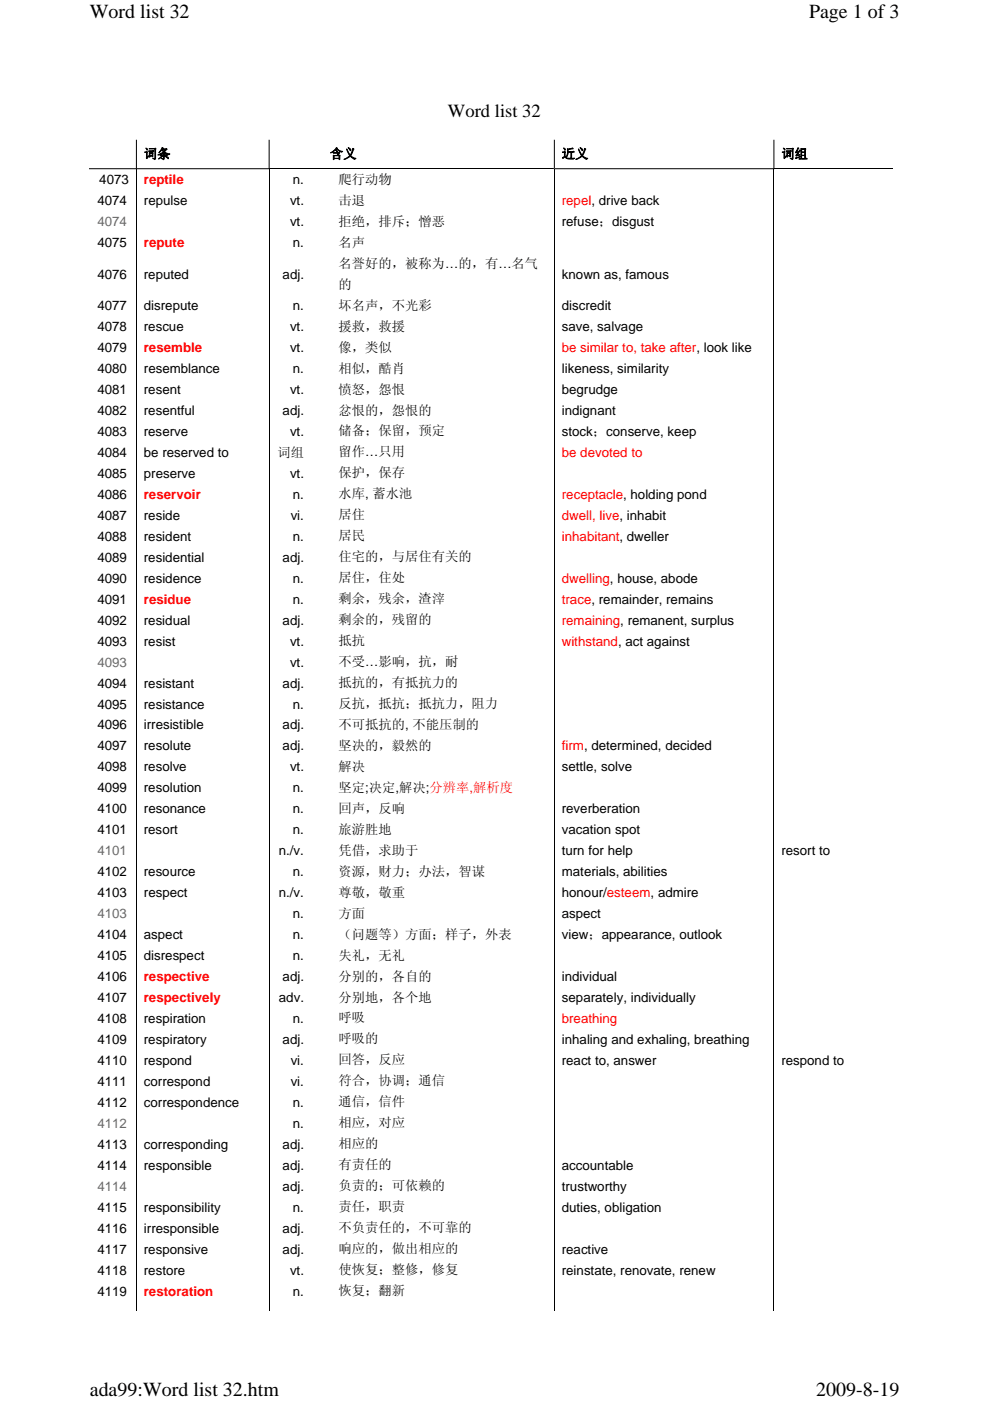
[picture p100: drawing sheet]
<svg xmlns="http://www.w3.org/2000/svg" width="210mm" height="297mm" viewBox="0 0 210 297" stroke-linecap="round" stroke-linejoin="round" font-family="sans-serif">
<defs><g id="words">
<g font-size="4.2">
<text x="19.1" y="3.8">Word list 32</text>
<text x="171.6" y="3.8">Page 1 of 3</text>
<text x="19" y="296">ada99:Word list 32.htm</text>
<text x="173.1" y="296">2009-8-19</text>
</g>
<text font-size="3.9" x="95" y="24.8">Word list 32</text>
<g font-size="2.8">
<text x="30.5" y="33.6">词条</text>
<text x="70" y="33.6">含义</text>
<text x="119.2" y="33.6">近义</text>
<text x="165.7" y="33.6">词组</text>
<text x="21.1" y="39.1">4073</text>
<text x="62.1" y="39.1">n.</text>
<text x="71.8" y="39">爬行动物</text>
<text x="20.7" y="43.5">4074</text>
<text x="30.5" y="43.5">repulse</text>
<text x="61.5" y="43.5">vt.</text>
<text x="61.5" y="48">vt.</text>
<text x="71.8" y="43.4">击退</text>
<text x="71.8" y="47.9">拒绝，排斥；憎恶</text>
<text x="119.2" y="47.9">refuse；disgust</text>
<text x="20.7" y="52.4">4075</text>
<text x="62.1" y="52.4">n.</text>
<text x="71.8" y="52.3">名声</text>
<text x="20.7" y="59.1">4076</text>
<text x="30.5" y="59.1">reputed</text>
<text x="59.9" y="59.1">adj.</text>
<text x="71.8" y="56.8">名誉好的，被称为…的，有…名气</text>
<text x="119.2" y="59.1">known as, famous</text>
<text x="20.7" y="65.8">4077</text>
<text x="30.5" y="65.8">disrepute</text>
<text x="62.1" y="65.8">n.</text>
<text x="71.8" y="61.2">的</text>
<text x="71.8" y="65.7">坏名声，不光彩</text>
<text x="119.2" y="65.8">discredit</text>
<text x="20.7" y="70.2">4078</text>
<text x="30.5" y="70.2">rescue</text>
<text x="61.5" y="70.2">vt.</text>
<text x="71.8" y="70.1">援救，救援</text>
<text x="119.2" y="70.2">save, salvage</text>
<text x="20.7" y="74.7">4079</text>
<text x="61.5" y="74.7">vt.</text>
<text x="71.8" y="74.5">像，类似</text>
<text x="20.7" y="79.1">4080</text>
<text x="20.7" y="83.5">4081</text>
<text x="30.5" y="79.1">resemblance</text>
<text x="30.5" y="83.5">resent</text>
<text x="61.5" y="83.5">vt.</text>
<text x="62.1" y="79.1">n.</text>
<text x="71.8" y="79">相似，酷肖</text>
<text x="71.8" y="83.4">愤怒，怨恨</text>
<text x="119.2" y="79.1">likeness, similarity</text>
<text x="119.2" y="83.5">begrudge</text>
<text x="20.7" y="88">4082</text>
<text x="30.5" y="88">resentful</text>
<text x="59.9" y="88">adj.</text>
<text x="71.8" y="87.9">忿恨的，怨恨的</text>
<text x="119.2" y="88">indignant</text>
<text x="20.7" y="92.4">4083</text>
<text x="30.5" y="92.4">reserve</text>
<text x="61.5" y="92.4">vt.</text>
<text x="71.8" y="92.3">储备；保留，预定</text>
<text x="119.2" y="92.4">stock；conserve, keep</text>
<text x="20.7" y="96.9">4084</text>
<text x="20.7" y="101.3">4085</text>
<text x="30.5" y="96.9">be reserved to</text>
<text x="30.5" y="101.3">preserve</text>
<text x="58.8" y="96.8">词组</text>
<text x="61.5" y="101.3">vt.</text>
<text x="71.8" y="96.8">留作…只用</text>
<text x="71.8" y="101.2">保护，保存</text>
<text x="20.7" y="105.8">4086</text>
<text x="62.1" y="105.8">n.</text>
<text x="71.8" y="105.7">水库, 蓄水池</text>
<text x="20.7" y="110.2">4087</text>
<text x="30.5" y="110.2">reside</text>
<text x="61.7" y="110.2">vi.</text>
<text x="71.8" y="110.1">居住</text>
<text x="20.7" y="114.7">4088</text>
<text x="20.7" y="119.1">4089</text>
<text x="30.5" y="114.7">resident</text>
<text x="30.5" y="119.1">residential</text>
<text x="59.9" y="119.1">adj.</text>
<text x="62.1" y="114.7">n.</text>
<text x="71.8" y="114.6">居民</text>
<text x="71.8" y="119">住宅的，与居住有关的</text>
<text x="20.7" y="123.5">4090</text>
<text x="30.5" y="123.5">residence</text>
<text x="62.1" y="123.5">n.</text>
<text x="71.8" y="123.4">居住，住处</text>
<text x="20.7" y="128">4091</text>
<text x="62.1" y="128">n.</text>
<text x="71.8" y="127.9">剩余，残余，渣滓</text>
<text x="20.7" y="132.4">4092</text>
<text x="20.7" y="136.9">4093</text>
<text x="30.5" y="132.4">residual</text>
<text x="30.5" y="136.9">resist</text>
<text x="59.9" y="132.4">adj.</text>
<text x="61.5" y="136.9">vt.</text>
<text x="71.8" y="132.3">剩余的，残留的</text>
<text x="71.8" y="136.8">抵抗</text>
<text x="61.5" y="141.3">vt.</text>
<text x="71.8" y="141.2">不受…影响，抗，耐</text>
<text x="20.7" y="145.8">4094</text>
<text x="30.5" y="145.8">resistant</text>
<text x="59.9" y="145.8">adj.</text>
<text x="71.8" y="145.7">抵抗的，有抵抗力的</text>
<text x="20.7" y="150.2">4095</text>
<text x="20.7" y="154.7">4096</text>
<text x="30.5" y="150.2">resistance</text>
<text x="30.5" y="154.7">irresistible</text>
<text x="59.9" y="154.7">adj.</text>
<text x="62.1" y="150.2">n.</text>
<text x="71.8" y="150.1">反抗，抵抗；抵抗力，阻力</text>
<text x="71.8" y="154.6">不可抵抗的, 不能压制的</text>
<text x="20.7" y="159.1">4097</text>
<text x="30.5" y="159.1">resolute</text>
<text x="59.9" y="159.1">adj.</text>
<text x="71.8" y="159">坚决的，毅然的</text>
<text x="20.7" y="163.6">4098</text>
<text x="20.7" y="168">4099</text>
<text x="30.5" y="163.6">resolve</text>
<text x="30.5" y="168">resolution</text>
<text x="61.5" y="163.6">vt.</text>
<text x="62.1" y="168">n.</text>
<text x="71.8" y="163.4">解决</text>
<text x="71.8" y="167.9">坚定;决定,解决;分辨率,解析度</text>
<text x="119.2" y="163.6">settle, solve</text>
<text x="20.7" y="172.4">4100</text>
<text x="30.5" y="172.4">resonance</text>
<text x="62.1" y="172.4">n.</text>
<text x="71.8" y="172.3">回声，反响</text>
<text x="119.2" y="172.4">reverberation</text>
<text x="20.7" y="176.9">4101</text>
<text x="30.5" y="176.9">resort</text>
<text x="62.1" y="176.9">n.</text>
<text x="71.8" y="176.8">旅游胜地</text>
<text x="119.2" y="176.9">vacation spot</text>
<text x="20.7" y="185.8">4102</text>
<text x="30.5" y="185.8">resource</text>
<text x="59.2" y="181.3">n./v.</text>
<text x="62.1" y="185.8">n.</text>
<text x="71.8" y="181.2">凭借，求助于</text>
<text x="71.8" y="185.7">资源，财力；办法，智谋</text>
<text x="119.2" y="181.3">turn for help</text>
<text x="119.2" y="185.8">materials, abilities</text>
<text x="165.7" y="181.3">resort to</text>
<text x="20.7" y="190.2">4103</text>
<text x="30.5" y="190.2">respect</text>
<text x="59.2" y="190.2">n./v.</text>
<text x="71.8" y="190.1">尊敬，敬重</text>
<text x="119.2" y="190.2">honour/esteem, admire</text>
<text x="62.1" y="194.7">n.</text>
<text x="71.8" y="194.6">方面</text>
<text x="119.2" y="194.7">aspect</text>
<text x="20.7" y="199.1">4104</text>
<text x="20.7" y="203.6">4105</text>
<text x="30.5" y="199.1">aspect</text>
<text x="30.5" y="203.6">disrespect</text>
<text x="62.1" y="199.1">n.</text>
<text x="62.1" y="203.6">n.</text>
<text x="71.8" y="199">（问题等）方面；样子，外表</text>
<text x="71.8" y="203.5">失礼，无礼</text>
<text x="119.2" y="199.1">view；appearance, outlook</text>
<text x="20.7" y="208">4106</text>
<text x="59.9" y="208">adj.</text>
<text x="71.8" y="207.9">分别的，各自的</text>
<text x="119.2" y="208">individual</text>
<text x="20.7" y="212.4">4107</text>
<text x="59.2" y="212.4">adv.</text>
<text x="71.8" y="212.3">分别地，各个地</text>
<text x="119.2" y="212.4">separately, individually</text>
<text x="20.7" y="216.9">4108</text>
<text x="20.7" y="221.3">4109</text>
<text x="30.5" y="216.9">respiration</text>
<text x="30.5" y="221.3">respiratory</text>
<text x="59.9" y="221.3">adj.</text>
<text x="62.1" y="216.9">n.</text>
<text x="71.8" y="216.8">呼吸</text>
<text x="71.8" y="221.2">呼吸的</text>
<text x="119.2" y="221.3">inhaling and exhaling, breathing</text>
<text x="20.7" y="225.8">4110</text>
<text x="30.5" y="225.8">respond</text>
<text x="61.7" y="225.8">vi.</text>
<text x="71.8" y="225.7">回答，反应</text>
<text x="119.2" y="225.8">react to, answer</text>
<text x="165.7" y="225.8">respond to</text>
<text x="20.7" y="230.2">4111</text>
<text x="30.5" y="230.2">correspond</text>
<text x="61.7" y="230.2">vi.</text>
<text x="71.8" y="230.1">符合，协调；通信</text>
<text x="20.7" y="234.7">4112</text>
<text x="30.5" y="234.7">correspondence</text>
<text x="62.1" y="234.7">n.</text>
<text x="62.1" y="239.1">n.</text>
<text x="71.8" y="234.6">通信，信件</text>
<text x="71.8" y="239">相应，对应</text>
<text x="20.7" y="243.6">4113</text>
<text x="30.5" y="243.6">corresponding</text>
<text x="59.9" y="243.6">adj.</text>
<text x="71.8" y="243.5">相应的</text>
<text x="20.7" y="248">4114</text>
<text x="30.5" y="248">responsible</text>
<text x="59.9" y="248">adj.</text>
<text x="71.8" y="247.9">有责任的</text>
<text x="119.2" y="248">accountable</text>
<text x="20.7" y="256.9">4115</text>
<text x="30.5" y="256.9">responsibility</text>
<text x="59.9" y="252.5">adj.</text>
<text x="62.1" y="256.9">n.</text>
<text x="71.8" y="252.3">负责的；可依赖的</text>
<text x="71.8" y="256.8">责任，职责</text>
<text x="119.2" y="252.5">trustworthy</text>
<text x="119.2" y="256.9">duties, obligation</text>
<text x="20.7" y="261.3">4116</text>
<text x="30.5" y="261.3">irresponsible</text>
<text x="59.9" y="261.3">adj.</text>
<text x="71.8" y="261.2">不负责任的，不可靠的</text>
<text x="20.7" y="265.8">4117</text>
<text x="30.5" y="265.8">responsive</text>
<text x="59.9" y="265.8">adj.</text>
<text x="71.8" y="265.7">响应的，做出相应的</text>
<text x="119.2" y="265.8">reactive</text>
<text x="20.7" y="270.2">4118</text>
<text x="20.7" y="274.7">4119</text>
<text x="30.5" y="270.2">restore</text>
<text x="61.5" y="270.2">vt.</text>
<text x="62.1" y="274.7">n.</text>
<text x="71.8" y="270.1">使恢复；整修，修复</text>
<text x="71.8" y="274.6">恢复；翻新</text>
<text x="119.2" y="270.2">reinstate, renovate, renew</text>
</g>
<g font-size="2.8" fill="#f00">
<text x="30.5" y="39.1">reptile</text>
<text x="119.2" y="43.5">repel, drive back</text>
<text x="30.5" y="52.4">repute</text>
<text x="30.5" y="74.7">resemble</text>
<text x="119.2" y="74.7">be similar to, take after, look like</text>
<text x="119.2" y="96.9">be devoted to</text>
<text x="30.5" y="105.8">reservoir</text>
<text x="119.2" y="105.8">receptacle, holding pond</text>
<text x="119.2" y="110.2">dwell, live, inhabit</text>
<text x="119.2" y="114.7">inhabitant, dweller</text>
<text x="119.2" y="123.5">dwelling, house, abode</text>
<text x="30.5" y="128">residue</text>
<text x="119.2" y="128">trace, remainder, remains</text>
<text x="119.2" y="132.4">remaining, remanent, surplus</text>
<text x="119.2" y="136.9">withstand, act against</text>
<text x="119.2" y="159.1">firm, determined, decided</text>
<text x="30.5" y="208">respective</text>
<text x="30.5" y="212.4">respectively</text>
<text x="119.2" y="216.9">breathing</text>
<text x="30.5" y="274.7">restoration</text>
</g>
<g font-size="2.8" fill="#6c6865">
<text x="20.7" y="48">4074</text>
<text x="20.7" y="141.3">4093</text>
<text x="20.7" y="181.3">4101</text>
<text x="20.7" y="194.7">4103</text>
<text x="20.7" y="239.1">4112</text>
<text x="20.7" y="252.5">4114</text>
</g>
</g></defs>
<g fill="#000">
<path d="M19 35.7h9.8v-6.1h.2v6.3h-10z" fill-rule="evenodd"/>
<path d="M29 35.7h28v-6.1h.2v6.3h-28.2z" fill-rule="evenodd"/>
<path d="M117.5 35.9l.2-.2h46.3v-6.1h.3v6.3z" fill-rule="evenodd"/>
</g>
<path d="M28.9 35.9v242M57.1 35.9v242M57.2 35.8h60.3M117.6 29.6v248.3M164.1 35.9v242M164.3 35.8h25.1" fill="none" stroke="#000" stroke-width=".21"/>
<g fill="#fff">
<path d="M19 0h171.8v4.7h-171.8z"/>
<path d="M19 292.2h171.8v4.7h-171.8z"/>
</g>
<use href="#words"/>
</svg>
